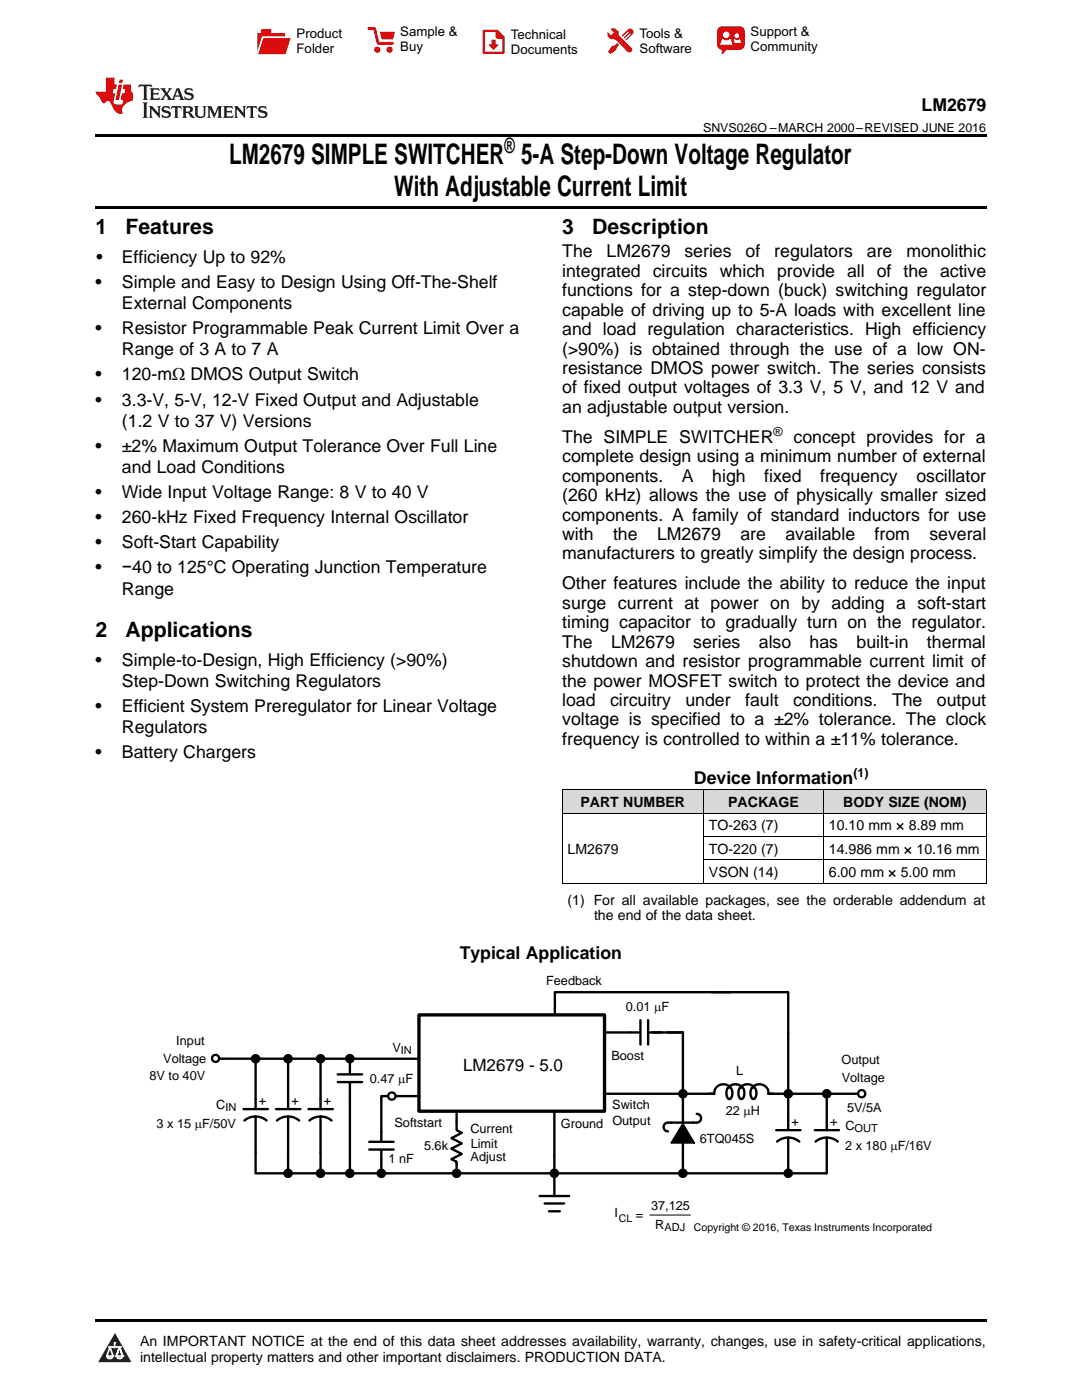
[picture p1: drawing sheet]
<svg xmlns="http://www.w3.org/2000/svg" width="216mm" height="279mm" viewBox="0 0 216 279" stroke-linecap="round" stroke-linejoin="round" font-family="sans-serif">
<defs><g id="words">
<g font-size="5.6">
<text x="45.7" y="32.8">LM2679 SIMPLE SWITCHER 5-A Step-Down Voltage Regulator</text>
<text x="78.7" y="39.2">With Adjustable Current Limit</text>
</g>
<g font-size="4.2">
<text x="100.7" y="30.6">®</text>
<text x="19" y="46.7">1</text>
<text x="25" y="46.7">Features</text>
<text x="112.2" y="46.7">3</text>
<text x="118.2" y="46.7">Description</text>
<text x="19" y="127.1">2</text>
<text x="25" y="127.1">Applications</text>
</g>
<g font-size="3.5">
<text x="183.9" y="22.2">LM2679</text>
<text x="19.2" y="52.4">•</text>
<text x="24.3" y="52.4">Efficiency Up to 92%</text>
<text x="112.2" y="51.4">The</text>
<text x="121" y="51.4">LM2679</text>
<text x="136.6" y="51.4">series</text>
<text x="148.8" y="51.4">of</text>
<text x="154.5" y="51.4">regulators</text>
<text x="173" y="51.4">are</text>
<text x="180.9" y="51.4">monolithic</text>
<text x="19" y="57.4">•</text>
<text x="24.3" y="57.4">Simple and Easy to Design Using Off-The-Shelf</text>
<text x="112.2" y="55.2">integrated circuits which provide all of the active</text>
<text x="112.2" y="59.1">functions for a step-down (buck) switching regulator</text>
<text x="24.3" y="61.7">External Components</text>
<text x="112.2" y="63">capable of driving up to 5-A loads with excellent line</text>
<text x="19" y="66.7">•</text>
<text x="24.3" y="66.7">Resistor Programmable Peak Current Limit Over a</text>
<text x="24.3" y="70.9">Range of 3 A to 7 A</text>
<text x="112.2" y="66.9">and load regulation characteristics. High efficiency</text>
<text x="112.2" y="70.8">(&gt;90%) is obtained through the use of a low ON-</text>
<text x="19" y="75.9">•</text>
<text x="24.3" y="75.9">120-mΩ DMOS Output Switch</text>
<text x="112.2" y="74.6">resistance DMOS power switch. The series consists</text>
<text x="19" y="80.9">•</text>
<text x="24.3" y="80.9">3.3-V, 5-V, 12-V Fixed Output and Adjustable</text>
<text x="112.2" y="78.5">of fixed output voltages of 3.3 V, 5 V, and 12 V and</text>
<text x="112.2" y="82.4">an adjustable output version.</text>
<text x="24.3" y="85.2">(1.2 V to 37 V) Versions</text>
<text x="112.2" y="88.4">The SIMPLE SWITCHER</text>
<text x="158.4" y="88.4">concept provides for a</text>
<text x="19" y="90.2">•</text>
<text x="24.3" y="90.2">±2% Maximum Output Tolerance Over Full Line</text>
<text x="24.3" y="94.4">and Load Conditions</text>
<text x="112.2" y="92.3">complete design using a minimum number of external</text>
<text x="19" y="99.4">•</text>
<text x="24.3" y="99.4">Wide Input Voltage Range: 8 V to 40 V</text>
<text x="112.2" y="96.1">components.</text>
<text x="112.2" y="100">(260 kHz) allows the use of physically smaller sized</text>
<text x="136.1" y="96.1">A</text>
<text x="142.1" y="96.1">high</text>
<text x="152.5" y="96.1">fixed</text>
<text x="163.7" y="96.1">frequency</text>
<text x="182.8" y="96.1">oscillator</text>
<text x="19" y="104.4">•</text>
<text x="24.3" y="104.4">260-kHz Fixed Frequency Internal Oscillator</text>
<text x="112.2" y="103.9">components. A family of standard inductors for use</text>
<text x="112.2" y="107.8">with</text>
<text x="122.3" y="107.8">the</text>
<text x="131.1" y="107.8">LM2679</text>
<text x="147.7" y="107.8">are</text>
<text x="156.7" y="107.8">available</text>
<text x="174.5" y="107.8">from</text>
<text x="185.5" y="107.8">several</text>
<text x="19" y="109.4">•</text>
<text x="24.3" y="109.4">Soft-Start Capability</text>
<text x="112.2" y="111.7">manufacturers to greatly simplify the design process.</text>
<text x="19" y="114.4">•</text>
<text x="24.3" y="114.4">−40 to 125°C Operating Junction Temperature</text>
<text x="24.3" y="118.7">Range</text>
<text x="112.2" y="117.6">Other features include the ability to reduce the input</text>
<text x="112.2" y="121.5">surge current at power on by adding a soft-start</text>
<text x="112.2" y="125.4">timing capacitor to gradually turn on the regulator.</text>
<text x="112.2" y="129.3">The</text>
<text x="121.9" y="129.3">LM2679</text>
<text x="138.3" y="129.3">series</text>
<text x="151.4" y="129.3">also</text>
<text x="161.6" y="129.3">has</text>
<text x="170.9" y="129.3">built-in</text>
<text x="185" y="129.3">thermal</text>
<text x="19" y="132.8">•</text>
<text x="24.3" y="132.8">Simple-to-Design, High Efficiency (&gt;90%)</text>
<text x="24.3" y="137.1">Step-Down Switching Regulators</text>
<text x="112.2" y="133.1">shutdown and resistor programmable current limit of</text>
<text x="112.2" y="137">the power MOSFET switch to protect the device and</text>
<text x="19" y="142.1">•</text>
<text x="24.3" y="142.1">Efficient System Preregulator for Linear Voltage</text>
<text x="112.2" y="140.9">load</text>
<text x="121.7" y="140.9">circuitry</text>
<text x="136.8" y="140.9">under</text>
<text x="148.7" y="140.9">fault</text>
<text x="158.2" y="140.9">conditions.</text>
<text x="178" y="140.9">The</text>
<text x="187" y="140.9">output</text>
<text x="24.3" y="146.3">Regulators</text>
<text x="112.2" y="144.8">voltage is specified to a ±2% tolerance. The clock</text>
<text x="112.2" y="148.7">frequency is controlled to within a ±11% tolerance.</text>
<text x="19" y="151.3">•</text>
<text x="24.3" y="151.3">Battery Chargers</text>
<text x="138.5" y="156.4">Device Information</text>
<text x="91.7" y="191.5">Typical Application</text>
</g>
<text font-size="3.4" x="92.4" y="213.8">LM2679 - 5.0</text>
<g font-size="2.8">
<text x="115.8" y="161">PART NUMBER</text>
<text x="145.3" y="161">PACKAGE</text>
<text x="168.3" y="161">BODY SIZE (NOM)</text>
<text x="141.5" y="165.7">TO-263 (7)</text>
<text x="165.4" y="165.7">10.10 mm × 8.89 mm</text>
<text x="113.2" y="170.4">LM2679</text>
<text x="141.5" y="170.4">TO-220 (7)</text>
<text x="165.4" y="170.4">14.986 mm × 10.16 mm</text>
<text x="141.5" y="175">VSON (14)</text>
<text x="165.4" y="175">6.00 mm × 5.00 mm</text>
<text x="113.2" y="180.5">(1) For all available packages, see the orderable addendum at</text>
<text x="118.5" y="183.7">the end of the data sheet.</text>
<text x="27.9" y="268.6">An IMPORTANT NOTICE at the end of this data sheet addresses availability, warranty, changes, use in safety-critical applications,</text>
<text x="27.9" y="271.8">intellectual property matters and other important disclaimers. PRODUCTION DATA.</text>
</g>
<g font-size="2.6">
<text x="59.2" y="7.6">Product</text>
<text x="59.2" y="10.6">Folder</text>
<text x="79.9" y="7.3">Sample &amp;</text>
<text x="79.9" y="10.2">Buy</text>
<text x="101.9" y="7.8">Technical</text>
<text x="101.9" y="10.8">Documents</text>
<text x="127.6" y="7.6">Tools &amp;</text>
<text x="127.6" y="10.6">Software</text>
<text x="149.8" y="7.2">Support &amp;</text>
<text x="149.8" y="10.2">Community</text>
</g>
<g font-size="2.5">
<text x="140.3" y="26.3">SNVS026O –MARCH 2000–REVISED JUNE 2016</text>
<text x="154.4" y="87">®</text>
<text x="170.3" y="155">(1)</text>
<text x="109" y="196.6">Feedback</text>
<text x="124.9" y="201.9">0.01 PF</text>
<text x="35.2" y="208.5">Input</text>
<text x="78.3" y="209.9">V</text>
<text x="29.8" y="215.6">8V to 40V</text>
<text x="32.6" y="212">Voltage</text>
<text x="122" y="211.6">Boost</text>
<text x="146.9" y="214.5">L</text>
<text x="167.9" y="212.3">Output</text>
<text x="168" y="215.8">Voltage</text>
<text x="43.2" y="221.3">C</text>
<text x="51.7" y="220.5">+</text>
<text x="58.1" y="220.5">+</text>
<text x="64.6" y="220.5">+</text>
<text x="73.8" y="216.2">0.47 PF</text>
<text x="122.2" y="221.3">Switch</text>
<text x="169" y="221.9">5V/5A</text>
<text x="31.3" y="225">3 x 15 PF/50V</text>
<text x="78.7" y="225">Softstart</text>
<text x="93.9" y="226.2">Current</text>
<text x="111.9" y="225.2">Ground</text>
<text x="122.2" y="224.6">Output</text>
<text x="144.8" y="222.6">22 PH</text>
<text x="157.9" y="224.7">+</text>
<text x="165.6" y="224.7">+</text>
<text x="168.7" y="225.5">C</text>
<text x="77.5" y="232.2">1 nF</text>
<text x="84.6" y="229.4">5.6k</text>
<text x="93.9" y="231.7">Adjust</text>
<text x="93.9" y="229">Limit</text>
<text x="139.7" y="228.1">6TQ045S</text>
<text x="168.6" y="229.6">2 x 180 PF/16V</text>
<text x="122.6" y="242.9">I</text>
<text x="126.9" y="243.3">=</text>
<text x="129.9" y="241.5">37,125</text>
<text x="130.7" y="245.2">R</text>
</g>
<g font-size="2.2">
<text x="80" y="210.4">IN</text>
<text x="45" y="221.8">IN</text>
<text x="170.5" y="226">OUT</text>
<text x="132.6" y="245.6">ADJ</text>
</g>
<g font-size="2.1">
<text x="123.5" y="243.9">CL</text>
<text x="138.4" y="245.7">Copyright © 2016, Texas Instruments Incorporated</text>
</g>
</g></defs>
<g fill="#d8d8d8">
<path d="M112.2 157.7h28.2v4.6h-28.2z"/>
<path d="M140.4 157.7h23.9v4.6h-23.9z"/>
<path d="M164.3 157.7h32.5v4.6h-32.5z"/>
</g>
<path d="M22.9 266l3.3 5.9h-6.6z" fill="#231f20"/>
<path d="M21.3 270.6h1.2l-.3 .5h-.3a.53 .53 0 0 1-.6-.5z" fill-rule="evenodd" fill="#fff"/>
<path d="M21.3 270.6h1.2l-.3 .5h-.3a.53 .53 0 0 1-.6-.5z" fill="none" stroke="#231f20" stroke-width=".33"/>
<path d="M21.3 270.6l1.2 .1-.3 .4h-.5z" fill="none" stroke="#fff" stroke-width=".33"/>
<path d="M22.9 268.9h.1" fill="none" stroke="#fff" stroke-width=".33"/>
<path d="M22.9 268v.9z" fill="#fff"/>
<path d="M22.9 268v.9z" fill="none" stroke="#fff" stroke-width=".33"/>
<circle cx="22.9" cy="268" r=".16" fill="#fff"/>
<path d="M21.8 268.8h.1" fill="none" stroke="#fff" stroke-width=".33"/>
<path d="M21.8 268.8h2.2z" fill="#fff"/>
<path d="M21.8 268.8h2.2z" fill="none" stroke="#fff" stroke-width=".33"/>
<circle cx="24" cy="268.8" r=".16" fill="#fff"/>
<path d="M23.2 270.6h.1" fill="none" stroke="#fff" stroke-width=".33"/>
<path d="M23.8 268.8l-.6 1.8z" fill="#fff"/>
<path d="M23.8 268.8l-.6 1.8z" fill="none" stroke="#fff" stroke-width=".33"/>
<path d="M23.8 268.8l.7 1.8z" fill="#fff"/>
<path d="M23.8 268.8l.7 1.8z" fill="none" stroke="#fff" stroke-width=".33"/>
<path d="M24.4 270.6h.1" fill="none" stroke="#fff" stroke-width=".33"/>
<circle cx="21.3" cy="270.6" r=".16" fill="#fff"/>
<path d="M22 268.8l-.7 1.8z" fill="#fff"/>
<path d="M22 268.8l-.7 1.8z" fill="none" stroke="#fff" stroke-width=".33"/>
<path d="M22 268.8l.5 1.8z" fill="#fff"/>
<path d="M22 268.8l.5 1.8z" fill="none" stroke="#fff" stroke-width=".33"/>
<circle cx="22.5" cy="270.6" r=".16" fill="#fff"/>
<path d="M23.3 270.6h1.2a.63 .63 0 0 1-.6 .5 .63 .63 0 0 1-.6-.5z" fill-rule="evenodd" fill="#fff"/>
<path d="M23.3 270.6h1.2a.63 .63 0 0 1-.6 .5 .63 .63 0 0 1-.6-.5z" fill="none" stroke="#231f20" stroke-width=".33"/>
<path d="M23.3 270.6h1.2l-.4 .5h-.5z" fill="none" stroke="#fff" stroke-width=".33"/>
<path d="M23.2 270.6h.1" fill="none" stroke="#fff" stroke-width=".33"/>
<circle cx="24.5" cy="270.6" r=".16" fill="#fff"/>
<path d="M19 26.8h177.8v.6h-177.8zM19 41.2h177.8v.5h-177.8zM19 263.2h177.8v.5h-177.8z" fill="#000"/>
<g fill="none" stroke="#000" stroke-width=".47">
<path d="M142 198h15.3v27.4M145.8 198h-35.1v4.5M43.9 211.3h39.7M51 211.3v9.9M57.5 211.3v9.9M64 211.3v9.9M67.4 214.4h4.9M67.4 216h4.9M69.8 216.1v18.1h95.1M69.8 211.7v2.6M77.4 218.8h-1.3v8.9M78.9 218.8h4.8"/>
<path d="M120.6 206h7.1M120.6 218.3h21.9M127.8 203.6v4.9M129.3 203.6v4.9M129.4 206h6.9M133.1 206h3.2v18M142.8 217.2l-.3 .9M142.9 217l.6-.4 .8-.2 .8 .1 .7 .5M145.3 217h.1a.99 .99 0 0 1 .7 1.4l-.1 .4a.53 .53 0 0 1-.6 .5 .53 .53 0 0 1-.4-.6v-.9zM145.3 217l.6-.4 .8-.2 .8 .1 .7 .5M147.7 217.1a.5 .5 0 0 1 .6 0 .5 .5 0 0 1 .2 .5v1.1a.56 .56 0 0 1-.6 .6 .56 .56 0 0 1-.5-.6v-1.1zM147.7 217l.7-.5 .7-.1 .9 .2 .6 .4"/>
<path d="M150.1 217h.4l.3 .4 .1 .5-.1 .9a.53 .53 0 0 1-.6 .5 .53 .53 0 0 1-.4-.6v-.9zM150.1 217l.7-.5 .7-.1 .7 .1 .8 .5M153.1 217.2l.2 .9M153.3 218.3h17.9M165 218.3v7.1M48.6 221.3h4.8M48.8 223.6l1.1-.6 1-.2 1.1 .2 1.2 .6M51 222.8v11.4h6.4M55.1 221.3h4.8M55.3 223.6l1.1-.6 1-.2 1.2 .2 1.1 .6M57.5 222.8v11.4h6.5M61.6 221.3h4.8"/>
<path d="M61.7 223.6l1-.6 1.2-.2 1.1 .2 1.2 .6M64 222.8v11.4h5.9M73.7 227.9h4.8M73.7 229.4h4.8M76.1 229.5v4.7M91.1 221.8v3.7l1 .6-2 1 2 1.1-2.1 1 2.1 1.1-2 1 1 .5v2.4M107.7 238.7h5.9M110.6 221.8v16.9M136.3 224.6l1.8 3.3h-3.8zM136.3 225.1l1.4 2.5h-2.9zM136.3 225.7l.9 1.6h-1.9zM136.3 226.2l.5 .8h-1z"/>
<path d="M136.3 226.6v7.5M139 222.3a.88 .88 0 0 1 .9 .9 .88 .88 0 0 1-.9 .8h-5.7a.88 .88 0 0 0-.9 .9 .88 .88 0 0 0 .9 .9M154.9 225.5h4.8M155.1 227.8l1-.6 1.2-.2 1.1 .2 1.1 .6M157.3 227v7.2M162.6 225.5h4.8M162.7 227.8l1.1-.6 1.2-.2 1.1 .2 1.1 .6M165 227v7.2M108.7 240.2h3.9M109.5 241.7h2.2"/>
</g>
<g fill="#000">
<circle cx="51" cy="211.3" r=".95"/>
<circle cx="57.5" cy="211.3" r=".95"/>
<circle cx="64" cy="211.3" r=".95"/>
<circle cx="69.8" cy="211.3" r=".95"/>
<circle cx="136.3" cy="218.3" r=".96"/>
<circle cx="157.3" cy="218.3" r=".96"/>
<circle cx="165" cy="218.3" r=".95"/>
<circle cx="57.5" cy="234.2" r=".95"/>
<circle cx="64" cy="234.2" r=".95"/>
<circle cx="69.8" cy="234.2" r=".95"/>
<circle cx="76.1" cy="234.2" r=".95"/>
<circle cx="91.1" cy="234.2" r=".95"/>
<circle cx="110.6" cy="234.2" r=".95"/>
<circle cx="136.3" cy="234.2" r=".95"/>
<circle cx="157.3" cy="234.2" r=".95"/>
</g>
<path d="M83.6 202.5h37v19.3h-37z" fill="none" stroke="#000" stroke-width=".66"/>
<path d="M136.2 224.3l2.3 3.8h-4.6z" fill="none" stroke="#000" stroke-width=".3"/>
<g fill="none" stroke="#000" stroke-width=".45">
<circle cx="43" cy="211.2" r=".71"/>
<circle cx="78.2" cy="218.8" r=".73"/>
<circle cx="171.9" cy="218.3" r=".72"/>
</g>
<path d="M112.2 157.6h84.6M112.2 157.7v18.6M140.4 157.7v18.6M164.3 157.7v18.6M196.8 157.7v18.6M112.2 176.2h84.6M112.2 162.3h84.6M140.4 171.6h56.4M140.4 166.9h56.4M129.7 242.5h8.1" fill="none" stroke="#000" stroke-width=".2"/>
<path d="M27.7 16.9l-.1 .6 .6-.3h.5v.2v2.2l-.2 .4h1l-.2-.4v-2.2v-.2h.5l.6 .3-.2-.6zM29.9 17.6l.2 .4v1.6l-.2 .4h1.9l.1-.6a1.09 1.09 0 0 1-1.3 .1v-.6h.6l.4 .2v-.7l-.2 .2h-.8v-.6l.2-.1a1.01 1.01 0 0 1 1 .3l-.1-.6zM32 17.6l.9 1.2-1 1.2h.9l-.2-.3 .5-.7 .5 .7-.3 .3h1.7l-.2-.3 .1-.4h1l.1 .4-.2 .3h1l-.3-.4-.7-2h-.5l-1 2.2-.8-1.1 .9-1.1h-.9l.2 .2-.4 .7-.4-.7 .2-.2zM35.4 18l.4 1h-.8zM37 17.7a.66 .66 0 0 0-.2 .8 .66 .66 0 0 0 .6 .4l.7 .2 .1 .2a.8 .8 0 0 1-.7 .4 .8 .8 0 0 1-.7-.5l.1 .8 .2-.2a.94 .94 0 0 0 1.1 .1 .94 .94 0 0 0 .4-.9 1.48 1.48 0 0 0-1.3-.6v-.4a1.1 1.1 0 0 1 1.2 .2l-.2-.6-.2 .1-.5-.1zM28.5 20.4l.2 .4v2.3l-.2 .4h1l-.2-.4v-2.3l.2-.4zM29.7 21.2l.2 .4v1.5l-.2 .4h.8l-.3-.4 .1-1.3 1.6 1.8v-2l.2-.4h-.7l.2 .2v1.1l-1.2-1.3zM32.5 21.3a.66 .66 0 0 0-.2 .8 .66 .66 0 0 0 .6 .4l.6 .2 .2 .2a.8 .8 0 0 1-.8 .4 .8 .8 0 0 1-.7-.5l.2 .7 .2-.1a.94 .94 0 0 0 1 .1 .94 .94 0 0 0 .5-1 1.47 1.47 0 0 0-1.3-.6l-.1-.3a1.1 1.1 0 0 1 1.3 .2l-.2-.6-.2 .1-.5-.2zM34.3 21.2l-.2 .6a.64 .64 0 0 1 .8-.3v1.6l-.2 .4h1l-.3-.4 .1-1.6a.66 .66 0 0 1 .8 .3l-.2-.6zM36.3 21.2l.3 .4v1.5l-.3 .4h1l-.2-.2v-.7h.5l.1 .1a.8 .8 0 0 0 1.2 .7l-1-1a.62 .62 0 0 0 .6-.5 .62 .62 0 0 0-.6-.7zM37.1 21.5h.1a.48 .48 0 0 1 .6 0 .48 .48 0 0 1 .1 .6l-.2 .1-.6 .1zM38.7 21.2l.2 .2a2.29 2.29 0 0 0 .4 2 1.05 1.05 0 0 0 1.7-.7v-1.3l.2-.2h-.8l.2 .4v1.1a.61 .61 0 0 1-.6 .6 .61 .61 0 0 1-.6-.6v-1.1l.3-.4zM41.3 21.2l.3 .4v1.5l-.3 .4h.8l-.2-.4v-1.4l.8 1.9 .9-1.9v1.4l-.2 .4h.9l-.2-.4v-1.5l.2-.4h-.8l-.7 1.5-.6-1.5zM44.5 21.2l.2 .4v1.5l-.2 .4h1.9l.2-.6a1.1 1.1 0 0 1-1.4 .2v-.7h.6l.4 .2v-.6l-.2 .1-.8 .1v-.6l.2-.1a1.02 1.02 0 0 1 1.1 .2l-.2-.5zM46.7 21.2l.2 .4v1.5l-.2 .4h.8l-.3-.4 .1-1.3 1.6 1.8v-2l.2-.4h-.7l.2 .2v1.1l-1.2-1.3zM49.3 21.2l-.1 .6a.64 .64 0 0 1 .8-.3v1.6l-.3 .4h1l-.2-.4v-1.6a.66 .66 0 0 1 .8 .3l-.1-.6zM51.7 21.3a.66 .66 0 0 0-.2 .7 .66 .66 0 0 0 .7 .5l.6 .2 .1 .2a.8 .8 0 0 1-.7 .4 .8 .8 0 0 1-.7-.5l.1 .7 .2-.1a.94 .94 0 0 0 1.1 .1 .94 .94 0 0 0 .4-1 1.48 1.48 0 0 0-1.2-.6l-.1-.3a1.1 1.1 0 0 1 1.2 .2l-.2-.6-.1 .1-.6-.2z" fill="#231f20"/>
<path d="M21.1 15.5v2.8h-2v.4l.9 .9a.96 .96 0 0 0 1 1 .59 .59 0 0 1 .5-.4 .59 .59 0 0 1 .5 .3l.4 .8a1.61 1.61 0 0 0 2.1 1.3 1.63 1.63 0 0 1 1.1-2.2l.9-.3v-1.5a1.6 1.6 0 0 1-.4-1.7h-1.4l-.2 .9h.5l-.2 .8h-.5l-.2 1v.3h.5l-.2 .9h-.7a.74 .74 0 0 1-1-.6l.3-1.6h-.5l.2-.8h.5l.1-.9h-.4v-1.4zM23.7 16.9l-.7 3h.8l.6-3zM23.8 15.9l-.1 .7h.7l.2-.7z" fill="#ee1d23"/>
<g fill="#d60000">
<path d="M52.1 5.8h2v.8h2.8v4.2h-5.5v-4.2h.7z" fill-rule="evenodd"/>
<path d="M52.4 7.5h5.6l-1 3.3h-5.6z" fill-rule="evenodd"/>
</g>
<path d="M52.4 7.4h5.7l-.1 .1h-5.5l-1.1 3.3z" fill-rule="evenodd" fill="#fff"/>
<path d="M52.4 7.4h5.7l-.1 .1h-5.5l-1.1 3.3z" fill="none" stroke="#fff" stroke-width=".2"/>
<path d="M73.6 5.7h1.1l.7 2.9h2.9" fill="none" stroke="#d60000" stroke-width=".55"/>
<g fill="#d60000">
<path d="M75.8 6.3h3l-.4 1.6h-2.2z" fill-rule="evenodd"/>
<circle cx="75.3" cy="9.9" r=".62"/>
<circle cx="77.7" cy="9.9" r=".62"/>
</g>
<path d="M96.5 6.2h2.7l1.3 1.2v3.1h-4z" fill="none" stroke="#d60000" stroke-width=".44"/>
<g fill="#d60000">
<path d="M98.1 7.9h.8v1h.5l-.9 1.1-1-1v-.1h.6z" fill-rule="evenodd"/>
<path d="M98.9 6.2h.3l1.3 1.2v.4h-1.3l-.3-.4z" fill-rule="evenodd"/>
<path d="M121.9 5.7h.8l.7 .6 .1 .7 2.5 2.5-.8 .8-2.3-2.3-1.1-.2-.6-.6v-.8l.7 .6 .5-.4v-.2l-.5-.5z" fill-rule="evenodd"/>
<path d="M122.2 9.1h.4l.5-.5 .4 .4-.5 .5v.4l-1.2 .9-.5-.5z" fill-rule="evenodd"/>
<path d="M125.3 5.9a.67 .67 0 0 1 .9 0 .67 .67 0 0 1 0 .9z" fill-rule="evenodd"/>
<path d="M125.3 5.9l.9 .9-1.2 1.2h-.2v-.2l1-.9v-.2h-.2l-.9 1h-.2v-.2l.9-1 .1-.2h-.3l-.9 1h-.2v-.2z" fill-rule="evenodd"/>
<circle cx="125.6" cy="9.9" r=".54"/>
</g>
<path d="M123.3 6.3v.7" fill="none" stroke="#d60000" stroke-width=".2"/>
<g fill="#d60000">
<path d="M143.4 5.5l.6-.2h3.6a.95 .95 0 0 1 1 .9v2.8a.95 .95 0 0 1-1 .9h-3.6a.95 .95 0 0 1-.9-.9v-2.8z" fill-rule="evenodd"/>
<path d="M144 9.9h.9l-.7 .9h-.2z" fill-rule="evenodd"/>
</g>
<g fill="#fff">
<path d="M146.6 8.6h1.3z"/>
<path d="M144.1 7.8h.3l.1 .2h.8l.2-.2h.3l.4 1.1h-2.5z" fill-rule="evenodd"/>
<path d="M146.4 7.8h.3l.1 .2h.5l.2-.2h.2l.2 .8h-1.3z" fill-rule="evenodd"/>
<circle cx="144.9" cy="6.9" r=".65"/>
<circle cx="147" cy="7.1" r=".48"/>
</g>
<use href="#words"/>
</svg>
